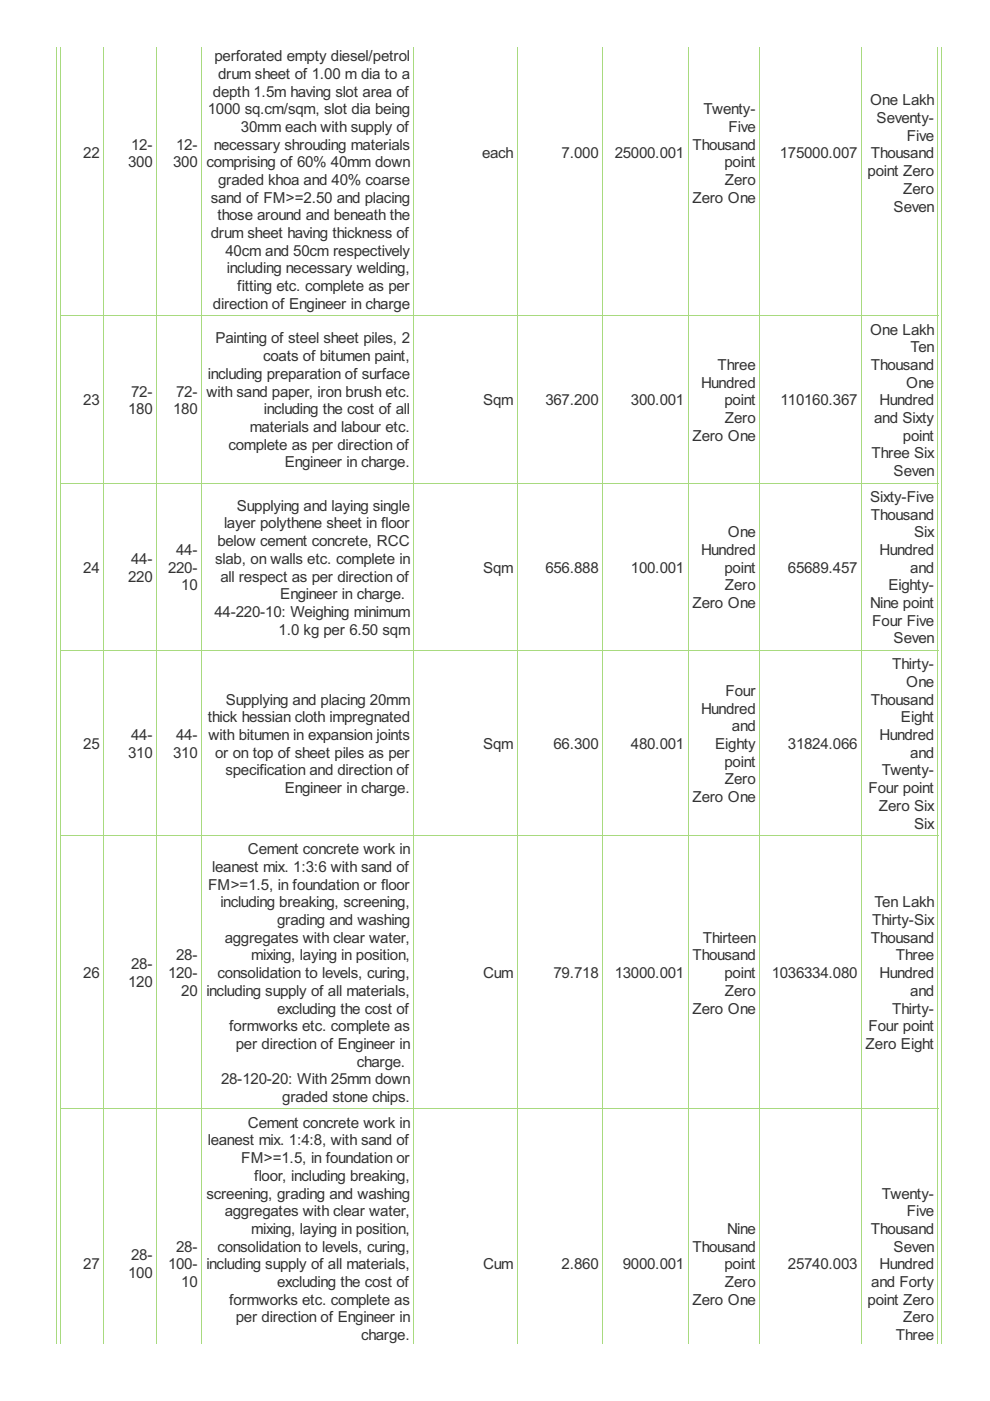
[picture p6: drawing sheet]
<svg xmlns="http://www.w3.org/2000/svg" width="210mm" height="297mm" viewBox="0 0 210 297" stroke-linecap="round" stroke-linejoin="round" font-family="sans-serif">
<defs><g id="words">
<g font-size="3.6" fill="#333">
<text x="45.5" y="13">perforated empty diesel/petrol</text>
<text x="46.3" y="16.7">drum sheet of 1.00 m dia to a</text>
<text x="45.2" y="20.5">depth 1.5m having slot area of</text>
<text x="184.5" y="22.3">One Lakh</text>
<text x="44.1" y="24.2">1000 sq.cm/sqm, slot dia being</text>
<text x="51.1" y="28">30mm each with supply of</text>
<text x="149.1" y="24.2">Twenty-</text>
<text x="154.5" y="28">Five</text>
<text x="185.9" y="26.1">Seventy-</text>
<text x="192.3" y="29.8">Five</text>
<text x="17.6" y="33.6">22</text>
<text x="27.2" y="35.5">300</text>
<text x="27.8" y="31.7">12-</text>
<text x="36.7" y="35.5">300</text>
<text x="37.3" y="31.7">12-</text>
<text x="43.7" y="35.5">comprising of 60% 40mm down</text>
<text x="45.3" y="31.7">necessary shrouding materials</text>
<text x="102.2" y="33.6">each</text>
<text x="119.1" y="33.6">7.000</text>
<text x="130.3" y="33.6">25000.001</text>
<text x="146.8" y="31.7">Thousand</text>
<text x="153.6" y="35.5">point</text>
<text x="165.3" y="33.6">175000.007</text>
<text x="184.6" y="33.6">Thousand</text>
<text x="46.3" y="39.2">graded khoa and 40% coarse</text>
<text x="153.7" y="39.2">Zero</text>
<text x="183.9" y="37.3">point Zero</text>
<text x="191.5" y="41.1">Zero</text>
<text x="44.7" y="43">sand of FM&gt;=2.50 and placing</text>
<text x="46.1" y="46.7">those around and beneath the</text>
<text x="146.8" y="43">Zero One</text>
<text x="189.5" y="44.8">Seven</text>
<text x="44.7" y="50.5">drum sheet having thickness of</text>
<text x="47.8" y="54.2">40cm and 50cm respectively</text>
<text x="48.1" y="58">including necessary welding,</text>
<text x="45.2" y="65.5">direction of Engineer in charge</text>
<text x="50.3" y="61.7">fitting etc. complete as per</text>
<text x="184.5" y="70.9">One Lakh</text>
<text x="45.7" y="72.8">Painting of steel sheet piles, 2</text>
<text x="55.8" y="76.6">coats of bitumen paint,</text>
<text x="193.1" y="74.7">Ten</text>
<text x="44.1" y="80.3">including preparation of surface</text>
<text x="148.7" y="82.2">Hundred</text>
<text x="152.1" y="78.4">Three</text>
<text x="184.6" y="78.4">Thousand</text>
<text x="192.1" y="82.2">One</text>
<text x="17.6" y="85.9">23</text>
<text x="27.2" y="87.8">180</text>
<text x="27.8" y="84.1">72-</text>
<text x="36.7" y="87.8">180</text>
<text x="37.3" y="84.1">72-</text>
<text x="43.7" y="84.1">with sand paper, iron brush etc.</text>
<text x="55.9" y="87.8">including the cost of all</text>
<text x="102.4" y="85.9">Sqm</text>
<text x="115.6" y="85.9">367.200</text>
<text x="133.8" y="85.9">300.001</text>
<text x="153.6" y="85.9">point</text>
<text x="153.7" y="89.7">Zero</text>
<text x="165.5" y="85.9">110160.367</text>
<text x="185.3" y="89.7">and Sixty</text>
<text x="186.5" y="85.9">Hundred</text>
<text x="48.4" y="95.3">complete as per direction of</text>
<text x="53" y="91.6">materials and labour etc.</text>
<text x="146.8" y="93.5">Zero One</text>
<text x="191.4" y="93.5">point</text>
<text x="60.4" y="99.1">Engineer in charge.</text>
<text x="184.8" y="97.2">Three Six</text>
<text x="189.5" y="101">Seven</text>
<text x="184.5" y="106.4">Sixty-Five</text>
<text x="47.5" y="112">layer polythene sheet in floor</text>
<text x="50.2" y="108.3">Supplying and laying single</text>
<text x="154.3" y="113.9">One</text>
<text x="184.6" y="110.2">Thousand</text>
<text x="193.8" y="113.9">Six</text>
<text x="27.8" y="119.6">44-</text>
<text x="37.3" y="117.7">44-</text>
<text x="45.6" y="119.6">slab, on walls etc. complete in</text>
<text x="46.1" y="115.8">below cement concrete, RCC</text>
<text x="148.7" y="117.7">Hundred</text>
<text x="186.5" y="117.7">Hundred</text>
<text x="17.6" y="121.4">24</text>
<text x="27.2" y="123.3">220</text>
<text x="35.6" y="121.4">220-</text>
<text x="38.4" y="125.2">10</text>
<text x="46.7" y="123.3">all respect as per direction of</text>
<text x="102.4" y="121.4">Sqm</text>
<text x="115.6" y="121.4">656.888</text>
<text x="133.8" y="121.4">100.001</text>
<text x="153.6" y="121.4">point</text>
<text x="153.7" y="125.2">Zero</text>
<text x="167.1" y="121.4">65689.457</text>
<text x="188.4" y="125.2">Eighty-</text>
<text x="193" y="121.4">and</text>
<text x="45.5" y="130.8">44-220-10: Weighing minimum</text>
<text x="59.4" y="127.1">Engineer in charge.</text>
<text x="146.8" y="128.9">Zero One</text>
<text x="184.5" y="128.9">Nine point</text>
<text x="59.1" y="134.6">1.0 kg per 6.50 sqm</text>
<text x="184.9" y="132.7">Four Five</text>
<text x="189.5" y="136.4">Seven</text>
<text x="189.2" y="141.9">Thirty-</text>
<text x="47.9" y="149.4">Supplying and placing 20mm</text>
<text x="153.8" y="147.5">Four</text>
<text x="184.6" y="149.4">Thousand</text>
<text x="192.1" y="145.7">One</text>
<text x="44.1" y="153.2">thick hessian cloth impregnated</text>
<text x="148.7" y="151.3">Hundred</text>
<text x="155.2" y="155">and</text>
<text x="191" y="153.2">Eight</text>
<text x="17.6" y="158.8">25</text>
<text x="27.2" y="160.7">310</text>
<text x="27.8" y="156.9">44-</text>
<text x="36.7" y="160.7">310</text>
<text x="37.3" y="156.9">44-</text>
<text x="44.2" y="156.9">with bitumen in expansion joints</text>
<text x="45.6" y="160.7">or on top of sheet piles as per</text>
<text x="102.4" y="158.8">Sqm</text>
<text x="117.4" y="158.8">66.300</text>
<text x="133.8" y="158.8">480.001</text>
<text x="151.6" y="158.8">Eighty</text>
<text x="167.1" y="158.8">31824.066</text>
<text x="186.5" y="156.9">Hundred</text>
<text x="193" y="160.7">and</text>
<text x="47.8" y="164.4">specification and direction of</text>
<text x="153.6" y="162.5">point</text>
<text x="153.7" y="166.3">Zero</text>
<text x="187" y="164.4">Twenty-</text>
<text x="60.4" y="168.2">Engineer in charge.</text>
<text x="146.8" y="170">Zero One</text>
<text x="184.2" y="168.2">Four point</text>
<text x="186.3" y="171.9">Zero Six</text>
<text x="193.8" y="175.7">Six</text>
<text x="45" y="184.9">leanest mix. 1:3:6 with sand of</text>
<text x="52.6" y="181.1">Cement concrete work in</text>
<text x="44.1" y="188.6">FM&gt;=1.5, in foundation or floor</text>
<text x="46.7" y="192.4">including breaking, screening,</text>
<text x="58.8" y="196.1">grading and washing</text>
<text x="184.9" y="196.1">Thirty-Six</text>
<text x="185.4" y="192.4">Ten Lakh</text>
<text x="37.3" y="203.6">28-</text>
<text x="47.7" y="199.9">aggregates with clear water,</text>
<text x="53.3" y="203.6">mixing, laying in position,</text>
<text x="146.8" y="203.6">Thousand</text>
<text x="149" y="199.9">Thirteen</text>
<text x="184.6" y="199.9">Thousand</text>
<text x="189.9" y="203.6">Three</text>
<text x="17.6" y="207.4">26</text>
<text x="27.2" y="209.3">120</text>
<text x="27.8" y="205.5">28-</text>
<text x="35.6" y="207.4">120-</text>
<text x="46.1" y="207.4">consolidation to levels, curing,</text>
<text x="102.4" y="207.4">Cum</text>
<text x="117.4" y="207.4">79.718</text>
<text x="130.3" y="207.4">13000.001</text>
<text x="153.6" y="207.4">point</text>
<text x="163.6" y="207.4">1036334.080</text>
<text x="186.5" y="207.4">Hundred</text>
<text x="38.4" y="211.1">20</text>
<text x="43.7" y="211.1">including supply of all materials,</text>
<text x="58.8" y="214.9">excluding the cost of</text>
<text x="146.8" y="214.9">Zero One</text>
<text x="153.7" y="211.1">Zero</text>
<text x="189.2" y="214.9">Thirty-</text>
<text x="193" y="211.1">and</text>
<text x="48.6" y="218.6">formworks etc. complete as</text>
<text x="184.2" y="218.6">Four point</text>
<text x="50" y="222.4">per direction of Engineer in</text>
<text x="75.6" y="226.1">charge.</text>
<text x="183.5" y="222.4">Zero Eight</text>
<text x="46.9" y="229.9">28-120-20: With 25mm down</text>
<text x="59.8" y="233.6">graded stone chips.</text>
<text x="52.6" y="239.1">Cement concrete work in</text>
<text x="44.1" y="242.9">leanest mix. 1:4:8, with sand of</text>
<text x="51.1" y="246.6">FM&gt;=1.5, in foundation or</text>
<text x="53.9" y="250.4">floor, including breaking,</text>
<text x="43.7" y="254.1">screening, grading and washing</text>
<text x="47.7" y="257.9">aggregates with clear water,</text>
<text x="187" y="254.1">Twenty-</text>
<text x="192.3" y="257.9">Five</text>
<text x="53.3" y="261.6">mixing, laying in position,</text>
<text x="154.1" y="261.6">Nine</text>
<text x="184.6" y="261.6">Thousand</text>
<text x="17.6" y="269.1">27</text>
<text x="27.8" y="267.2">28-</text>
<text x="35.6" y="269.1">100-</text>
<text x="37.3" y="265.4">28-</text>
<text x="43.7" y="269.1">including supply of all materials,</text>
<text x="46.1" y="265.4">consolidation to levels, curing,</text>
<text x="102.4" y="269.1">Cum</text>
<text x="119.1" y="269.1">2.860</text>
<text x="132.1" y="269.1">9000.001</text>
<text x="146.8" y="265.4">Thousand</text>
<text x="153.6" y="269.1">point</text>
<text x="167.1" y="269.1">25740.003</text>
<text x="186.5" y="269.1">Hundred</text>
<text x="189.5" y="265.4">Seven</text>
<text x="27.2" y="271">100</text>
<text x="38.4" y="272.9">10</text>
<text x="58.8" y="272.9">excluding the cost of</text>
<text x="153.7" y="272.9">Zero</text>
<text x="184.7" y="272.9">and Forty</text>
<text x="48.6" y="276.6">formworks etc. complete as</text>
<text x="50" y="280.4">per direction of Engineer in</text>
<text x="146.8" y="276.6">Zero One</text>
<text x="183.9" y="276.6">point Zero</text>
<text x="191.5" y="280.4">Zero</text>
<text x="76.6" y="284.1">charge.</text>
<text x="189.9" y="284.1">Three</text>
</g>
</g></defs>
<g fill="none" stroke="#a8da7f" stroke-width=".21">
<path d="M11.9 9.9v275.1M12.9 9.9v275.1M21.9 9.9v275.1M33.2 9.9v275.1M42.7 9.9v275.1M87.7 9.9v275.1M109.6 9.9v275.1M127.8 9.9v275.1M145.9 9.9v275.1M161 9.9v275.1M182.6 9.9v275.1M198.9 9.9v275.1"/>
<path d="M199.7 9.9v275.1M12.8 67h186.1M12.8 102.4h186.1M12.8 137.9h186.1M12.8 177.1h186.1M12.8 235.1h186.1"/>
</g>
<use href="#words"/>
</svg>
